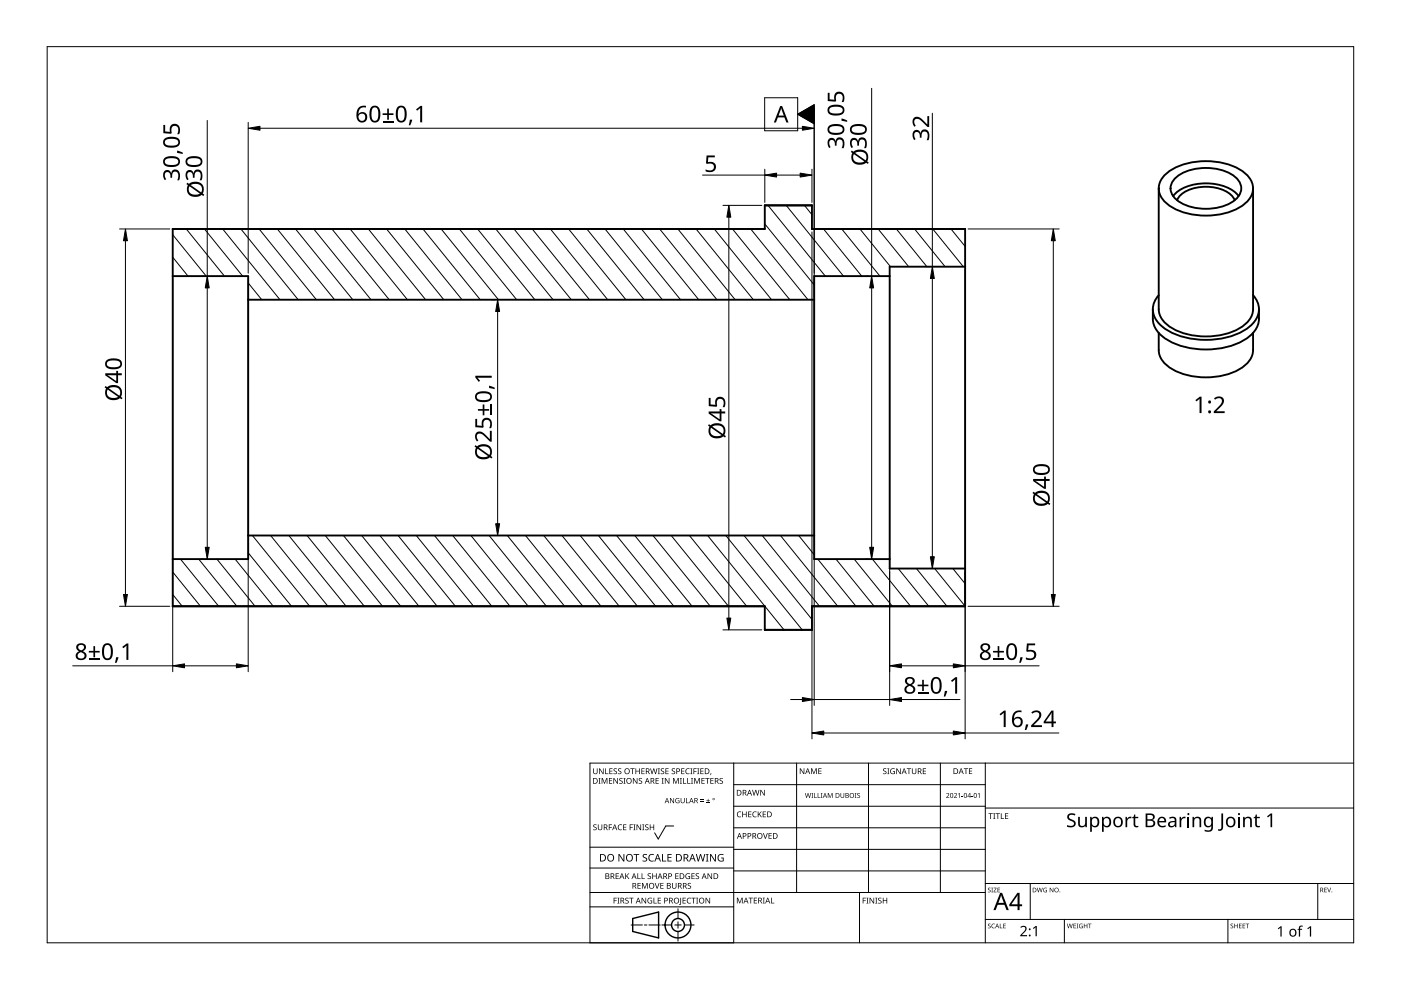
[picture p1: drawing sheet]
<svg xmlns="http://www.w3.org/2000/svg" width="297mm" height="210mm" viewBox="0 0 297 210" stroke-linecap="round" stroke-linejoin="round" font-family="sans-serif">
<g fill="none" stroke="#000" stroke-width=".4">
<path d="M245.7 39.9v25.7a5 5 0 0 0 2.9 4 15.3 15.3 0 0 0 15-.5 4.7 4.7 0 0 0 2.1-3.5v-25.7M247 37a14.1 14.1 0 0 1 12.6-2.4 8.6 8.6 0 0 1 5.7 3.8 4 4 0 0 1-1.7 5.1 15.1 15.1 0 0 1-15.8 0 4 4 0 0 1-.8-6.5zM249 38a10.1 10.1 0 0 1 9-2.2 6.3 6.3 0 0 1 5.1 3.4 3.4 3.4 0 0 1-2.1 3.8 11.4 11.4 0 0 1-11.4-.5 2.94 2.94 0 0 1-.6-4.5zM36.6 58.5v60M36.6 58.5h16v5M162.1 43.5h10.1M188.6 58.5v60M188.6 58.5h-16v5M204.6 56.5v64M204.6 56.5v-8h-32.4v-5h-10.1v5h-125.5v10M204.6 56.5h-16v2M248.7 41.6a9.2 9.2 0 0 1 8-2.7 8.1 8.1 0 0 1 5.9 2.7"/>
<path d="M249.6 42.5a5.9 5.9 0 0 1 5.1-2.9 7.8 7.8 0 0 1 6.8 2.3l.3 .6M52.6 63.5v50M52.6 63.5h120M172.6 63.5v50M244.4 65.6a5.7 5.7 0 0 0 1.6 5.3 14.7 14.7 0 0 0 11.2 3.1 12.3 12.3 0 0 0 8.8-3.9 5.9 5.9 0 0 0 .9-4.5M245.7 62.6a4.2 4.2 0 0 0 .3 6.2 14.7 14.7 0 0 0 11.2 3.2 12.3 12.3 0 0 0 8.8-3.9 4.1 4.1 0 0 0-.3-5.5M245.7 70.6v3.6a5 5 0 0 0 2.9 4.1 15.3 15.3 0 0 0 15-.5 4.7 4.7 0 0 0 2.1-3.6v-3.6M36.6 118.5v10h125.5v5h10.1v-5h32.4v-8M52.6 113.5v5h-16M52.6 113.5h120M172.6 113.5v5h16M188.6 118.5v2h16"/>
<path d="M162.1 133.5h10.1"/>
</g>
<g fill="none" stroke="#000" stroke-width=".21">
<path d="M36.6 49.8l7.1 8.7M36.6 54.5l3.3 4M39.5 48.5l8.1 10M43.3 48.5l8.1 10M47.2 48.5l12.2 15M51.1 48.5l12.1 15M52.6 60l2.9 3.5M54.9 48.5l12.2 15M58.8 48.5l12.1 15M62.7 48.5l12.1 15M66.5 48.5l12.2 15M70.4 48.5l12.1 15"/>
<path d="M74.2 48.5l12.2 15M78.1 48.5l12.1 15M82 48.5l12.1 15M85.8 48.5l12.2 15M89.7 48.5l12.1 15M93.5 48.5l12.2 15M97.4 48.5l12.1 15M101.3 48.5l12.1 15M105.1 48.5l12.2 15M109 48.5l12.1 15M112.8 48.5l12.2 15M116.7 48.5l12.1 15"/>
<path d="M120.6 48.5l12.1 15M124.4 48.5l12.2 15M128.3 48.5l12.1 15M132.1 48.5l12.2 15M136 48.5l12.1 15M139.9 48.5l12.1 15M143.7 48.5l12.2 15M147.6 48.5l12.1 15M151.4 48.5l12.2 15M155.3 48.5l12.1 15M159.2 48.5l12.1 15M162.1 47.5l10.5 12.9"/>
<path d="M162.8 43.5l12.2 15M166.7 43.5l12.1 15M170.6 43.5l1.6 2M174.6 48.5l8.1 10M178.5 48.5l8.1 10M182.3 48.5l6.5 8M186.2 48.5l6.5 8M190 48.5l6.5 8M193.9 48.5l6.5 8M197.8 48.5l6.4 8M201.6 48.5l3 3.8M38.3 118.5l8.1 10"/>
<path d="M42.1 118.5l8.1 10M46 118.5l8.1 10M49.8 118.5l8.1 10M52.6 117.2l9.2 11.3M53.5 113.5l12.2 15M57.4 113.5l12.1 15M61.2 113.5l12.2 15M65.1 113.5l12.1 15M69 113.5l12.1 15M72.8 113.5l12.2 15M76.7 113.5l12.1 15M80.5 113.5l12.2 15"/>
<path d="M84.4 113.5l12.1 15M88.3 113.5l12.1 15M92.1 113.5l12.2 15M96 113.5l12.1 15M99.8 113.5l12.2 15M103.7 113.5l12.2 15M107.6 113.5l12.1 15M111.4 113.5l12.2 15M115.3 113.5l12.1 15M119.1 113.5l12.2 15M123 113.5l12.2 15M126.9 113.5l12.1 15"/>
<path d="M130.7 113.5l12.2 15M134.6 113.5l12.1 15M138.4 113.5l12.2 15M142.3 113.5l12.2 15M146.2 113.5l12.1 15M150 113.5l16.2 20M153.9 113.5l16.2 20M157.7 113.5l14.5 17.8M161.6 113.5l12.2 15M165.5 113.5l12.1 15M169.3 113.5l3.3 4.1M173.4 118.5l8.1 10"/>
<path d="M177.2 118.5l8.1 10M181.1 118.5l8.1 10M185 118.5l8.1 10M36.6 121.3l5.9 7.2M36.6 126l2 2.5M162.1 133.3l.3 .2M190.4 120.5l6.5 8M194.3 120.5l6.5 8M198.2 120.5l6.4 8M202 120.5l2.6 3.3"/>
</g>
<path d="M10 9.9h277v190h-277z" fill="none" stroke="#000" stroke-width=".21"/>
<g fill="none" stroke="#000" stroke-width=".21">
<path d="M125.1 179.6h30.5M142.8 175.1h-1.6l-1.6 2.8-.8-1.3M155.6 161.8v38.1h-30.5v-38.1h161.9M155.6 166.4h53.3M155.6 170.9h53.3M155.6 175.5h53.3M168.9 161.8v27.4M184.1 161.8v27.4M199.4 161.8v27.4M208.9 161.8v38.1M208.9 171.3h78.1M125.1 192.3h30.5"/>
<path d="M125.1 189.2h83.8M125.1 184h30.5M133.8 196.1h2.4M136.6 196.1h.6M137.6 196.1h2.4M140.3 196.1h2.1M143.1 196.1h1.3M143.7 192.7v2M143.7 195.4v1.4M143.7 197.5v2M145.1 196.1h2.1M155.6 180.1h53.3"/>
<path d="M155.6 184.7h53.3M182.2 189.2v10.7M208.9 194.9h78.1M208.9 187.3h78.1M218.4 187.3v7.6M225.7 194.9v5M260.3 194.9v5M279.4 187.3v7.6"/>
</g>
<g fill="#000">
<path d="M125.8 174.9l.5-.1h.2l-.1 .2a.25 .25 0 0 0-.3-.1 .25 .25 0 0 0 0 .4 .4 .4 0 0 1 .4 .3 .4 .4 0 0 1-.2 .5 .4 .4 0 0 1-.5-.3v.1a.27 .27 0 0 0 .5 0 .27 .27 0 0 0-.1-.4l-.4-.2zM125.8 162.9h.1v.8a.32 .32 0 0 0 .3 .3 .32 .32 0 0 0 .3-.3v-.8h.2v.8a.47 .47 0 0 1-.5 .4 .47 .47 0 0 1-.4-.4zM126.9 165h.4l-.1 .1v1l.1 .1h-.4l.1-.1v-1zM126.8 174.8h.1v.8a.32 .32 0 0 0 .3 .3 .32 .32 0 0 0 .3-.3v-.8h.2v.8a.47 .47 0 0 1-.5 .4 .47 .47 0 0 1-.4-.4zM127 162.9h.2l.6 1v-1h.2v1.2h-.2l-.7-1 .1 1h-.2zM127.6 165h.2l.4 1 .4-1h.2v1.2h-.2v-1.1l-.4 1.1h-.1l-.4-1.1v1.1h-.1zM128.3 162.9h.2v1.1h.5v.1h-.7zM129.1 174.8h.7v.1h-.6v.5h.5v.1h-.5v.5h-.1zM129.1 165h.7v.1h-.5v.4h.5v.1h-.5v.4h.5v.2h-.7zM129.2 162.9h.7v.1h-.5v.4h.4v.2h-.4v.4h.5v.1h-.7zM130.1 163l.5-.1 .2 .1v.1a.25 .25 0 0 0-.4-.1 .25 .25 0 0 0 0 .4 .4 .4 0 0 1 .4 .3 .4 .4 0 0 1-.2 .5 .4 .4 0 0 1-.5-.3v.1a.27 .27 0 0 0 .5 0 .27 .27 0 0 0-.1-.4l-.4-.2zM130.1 165h.1l.7 1v-1h.1v1.2h-.2l-.6-1v1h-.1z"/>
<path d="M131.1 175l.5-.2 .3 .1-.1 .1a.49 .49 0 0 0-.7 .4 .49 .49 0 0 0 .8 .4 .57 .57 0 0 1-.8 0 .57 .57 0 0 1 0-.8zM131.1 163l.4-.1 .2 .1v.1a.25 .25 0 0 0-.4-.1 .25 .25 0 0 0 0 .4 .4 .4 0 0 1 .5 .3 .4 .4 0 0 1-.3 .5 .4 .4 0 0 1-.5-.3l.1 .1a.27 .27 0 0 0 .4 0 .27 .27 0 0 0-.1-.4l-.3-.2zM131.3 165.1l.5-.2 .2 .1v.1a.25 .25 0 0 0-.4-.1 .25 .25 0 0 0 0 .4 .4 .4 0 0 1 .4 .3 .4 .4 0 0 1-.2 .5 .4 .4 0 0 1-.5-.2h.1a.27 .27 0 0 0 .4 .1 .27 .27 0 0 0-.1-.4l-.4-.3zM132.2 165h.4l-.1 .1v1l.1 .1h-.4l.1-.1v-1zM132.1 174.8h.7v.1h-.5v.4h.5v.1h-.5v.5h.5v.1h-.7zM133.5 174.8h.7v.1h-.5v.5h.5v.1h-.5v.5h-.2zM133.6 162.9h.9v.1h-.3v1.1h-.2v-1.1h-.4zM134.3 174.8h.4l-.1 .1v1l.1 .1h-.4l.1-.1v-1zM134.2 165h.2l.6 1v-1h.2v1.2h-.2l-.7-1v1h-.1zM134.7 162.9h.2v.5h.6v-.5h.2v1.2h-.2v-.5h-.6v.5h-.2zM135 174.8h.1l.7 1v-1h.1v1.2h-.2l-.6-1v1h-.1zM135.5 165.1l.4-.2 .2 .1v.1a.25 .25 0 0 0-.4-.1 .25 .25 0 0 0 0 .4 .4 .4 0 0 1 .5 .3 .4 .4 0 0 1-.3 .5 .4 .4 0 0 1-.5-.2h.1a.27 .27 0 0 0 .4 .1 .27 .27 0 0 0-.1-.4l-.3-.3z"/>
<path d="M136.2 174.8h.4l-.1 .1v1l.1 .1h-.4l.1-.1v-1zM136 162.9h.7v.1h-.6v.4h.5v.2h-.5v.4h.6v.1h-.7zM136.8 174.9l.4-.1h.3l-.1 .2a.25 .25 0 0 0-.3-.1 .25 .25 0 0 0 0 .4 .4 .4 0 0 1 .4 .3 .4 .4 0 0 1-.3 .5 .4 .4 0 0 1-.4-.3v.1a.27 .27 0 0 0 .5 0 .27 .27 0 0 0-.1-.4l-.4-.2zM137.8 174.8h.1v.5h.6v-.5h.2v1.2h-.2v-.6h-.6v.6h-.1zM137.8 162.9h.2l.3 1 .2-1h.2l.3 1 .2-1h.2l-.3 1.2h-.2l-.3-1-.3 1h-.1zM139 165h.7v.1h-.5v.4h.4v.1h-.4v.4h.5v.2h-.7zM139.5 162.9h.4l-.1 .1v1l.1 .1h-.4l.1-.1v-1zM140.3 165h.4l-.1 .1v1l.1 .1h-.4l.1-.1v-1zM140.1 163l.5-.1 .2 .1v.1a.25 .25 0 0 0-.4-.1 .25 .25 0 0 0 0 .4 .4 .4 0 0 1 .4 .3 .4 .4 0 0 1-.2 .5 .4 .4 0 0 1-.5-.3l.1 .1a.27 .27 0 0 0 .4 0 .27 .27 0 0 0-.1-.4l-.4-.2zM141.1 162.9h.7v.1h-.6v.4h.5v.2h-.5v.4h.6v.1h-.7zM141 165h.1l.7 1v-1h.1v1.2h-.2l-.6-1v1h-.1zM142.1 169.2h.1l.6 .9v-.9h.1v1.1h-.1l-.6-.9v.9h-.1z"/>
<path d="M142.5 163l.4-.1 .2 .1v.1a.25 .25 0 0 0-.4-.1 .25 .25 0 0 0 0 .4 .4 .4 0 0 1 .4 .3 .4 .4 0 0 1-.2 .5 .4 .4 0 0 1-.5-.3l.1 .1a.27 .27 0 0 0 .4 0 .27 .27 0 0 0-.1-.4l-.4-.2zM142.7 165h.2l.4 1 .4-1h.2v1.2h-.1v-1.1l-.4 1.1h-.2l-.4-1.1v1.1h-.1zM143.3 169.3l.5-.1 .3 .1-.1 .1a.45 .45 0 0 0-.7 .3 .45 .45 0 0 0 .6 .5v-.4h-.2v-.1h.4v.6a.6 .6 0 0 1-.8-.2 .6 .6 0 0 1 0-.8zM144.1 165h.5l-.2 .1v1l.2 .1h-.5l.2-.1v-1zM144.8 165h.2v1h.5v.2h-.7zM144.4 162.9h.7v.1h-.5v.4h.5v.2h-.5v.4h.5v.1h-.7zM144.3 169.2h.2v.7a.28 .28 0 0 0 .2 .3 .28 .28 0 0 0 .3-.3v-.7h.2v.7a.42 .42 0 0 1-.5 .4 .42 .42 0 0 1-.4-.4zM145.4 169.2h.2v1h.5v.1h-.7zM145.7 165h.2v1h.5v.2h-.7zM145.5 163.1l.4-.2 .3 .1v.1a.49 .49 0 0 0-.7 .4 .49 .49 0 0 0 .7 .5 .57 .57 0 0 1-.8-.1 .57 .57 0 0 1 0-.8zM146.4 162.9h.4l-.1 .1v1l.1 .1h-.4l.1-.1v-1zM146.5 165h.4l-.1 .1v1l.1 .1h-.4l.1-.1v-1z"/>
<path d="M147 162.9h.7v.1h-.5v.5h.5v.1h-.5v.5h-.2zM147.2 165h.2l.4 1 .4-1h.2v1.2h-.2l.1-1.1-.5 1.1h-.1l-.4-1.1v1.1h-.1zM147.8 162.9h.5l-.2 .1v1l.2 .1h-.5l.2-.1v-1zM148.5 169.9h.7v.1h-.7zM148.5 169.5h.7v.2h-.7zM148.5 162.9h.7v.1h-.6v.4h.5v.2h-.5v.4h.6v.1h-.7zM148.7 165h.7v.1h-.5v.4h.5v.1h-.5v.4h.5v.2h-.7zM149.8 170.2h.7v.1h-.7zM149.5 165h.9v.1h-.3v1.1h-.2v-1.1h-.4zM150.1 169.4l.1 .3h.3l-.3 .1v.3l-.1-.3h-.3l.3-.1zM150.7 163.9h.1l-.2 .4zM150.6 165h.7v.1h-.5v.4h.5v.1h-.5v.4h.5v.2h-.7z"/>
<path d="M152.6 165.1l.4-.2 .3 .1-.1 .1a.25 .25 0 0 0-.4-.1 .25 .25 0 0 0 0 .4 .4 .4 0 0 1 .5 .3 .4 .4 0 0 1-.3 .5 .4 .4 0 0 1-.5-.2h.1a.27 .27 0 0 0 .5 .1 .27 .27 0 0 0-.1-.4l-.4-.3zM156.4 172.2l.4-.2 .4 .1-.1 .1a.49 .49 0 0 0-.7 .5 .49 .49 0 0 0 .7 .4 .57 .57 0 0 1-.8 0 .57 .57 0 0 1 0-.8zM157.4 172.1h.1v.5h.7v-.5h.1v1.2h-.1v-.6h-.7v.6h-.1zM158.6 172.1h.7v.1h-.5v.4h.5v.1h-.5v.4h.5v.2h-.7zM159.7 172.2l.4-.2 .3 .1v.1a.49 .49 0 0 0-.7 .5 .49 .49 0 0 0 .7 .4 .57 .57 0 0 1-.8 0 .57 .57 0 0 1 0-.8zM159.5 167.5h.1l.3 1 .3-1h.1l.3 1 .3-1h.1l-.3 1.2h-.2l-.3-1.1-.3 1.1h-.1zM160.7 172.1h.1v.6l.5-.6h.2l-.5 .5 .5 .7h-.1l-.5-.6-.1 .6h-.1zM161.8 176.6h.1l.4 1.1 .3-1.1h.2l-.5 1.2h-.1zM161.2 167.5h.2l.6 1v-1h.2v1.2h-.2l-.7-1v1h-.1zM161.7 172.1h.7v.1h-.5v.4h.5v.1h-.5v.4h.5v.2h-.7zM162.9 176.6h.7v.2h-.5v.3h.5v.2h-.5v.4h.5v.1h-.7zM169.6 162.9h.2l.6 1v-1h.1v1.2h-.1l-.7-1v1h-.1z"/>
<path d="M170.7 168.1h.1l.2 .9 .3-.9h.1l.2 .9 .2-.9h.2l-.3 1.1h-.1l-.3-.9-.2 .9h-.2zM172 168.1h.4l-.1 .1v.9l.1 .1h-.4l.2-.1zM172 162.9h.2l.4 1 .3-1h.3v1.2h-.2v-1l-.4 1h-.1l-.4-1.1v1.1h-.1zM172.6 168.1h.1v1h.5v.1h-.6zM173.4 168.1h.1v1h.4v.1h-.5zM173.5 162.9h.7v.1h-.5v.4h.4v.1h-.4v.5h.5v.1h-.7zM174 168.1h.4l-.1 .1 .1 1h-.4l.1-.1zM175.5 168.1h.2l.3 .9 .3-.9h.2v1.1h-.1v-.9l-.4 .9-.4-.9v.9h-.1zM178.2 168.1h.1v.7a.26 .26 0 0 0 .3 .3 .26 .26 0 0 0 .3-.3v-.7h.1v.7a.39 .39 0 0 1-.4 .4 .39 .39 0 0 1-.4-.4zM181.2 168.1h.4l-.1 .1v.9l.1 .1h-.4l.1-.1zM181.8 168.2l.3-.1 .2 .1v.1a.25 .25 0 0 0-.3-.1 .25 .25 0 0 0-.1 .4 .25 .25 0 0 0 .3 .1 .32 .32 0 0 1 0 .5 .32 .32 0 0 1-.5-.2 .25 .25 0 0 0 .4 .1 .25 .25 0 0 0 0-.3l-.3-.3zM187.3 163l.4-.1 .2 .1v.1a.25 .25 0 0 0-.4-.1 .25 .25 0 0 0 0 .4 .4 .4 0 0 1 .5 .3 .4 .4 0 0 1-.3 .5 .4 .4 0 0 1-.5-.3l.1 .1a.27 .27 0 0 0 .4 0 .27 .27 0 0 0-.1-.4l-.3-.2z"/>
<path d="M188.1 162.9h.5l-.2 .1v1l.2 .1h-.5l.2-.1v-1zM188.9 163.1l.5-.2 .3 .1v.1a.5 .5 0 0 0-.8 .4 .5 .5 0 0 0 .7 .5v-.4h-.3v-.1h.4v.6a.66 .66 0 0 1-.8-.1 .66 .66 0 0 1 0-.9zM190 162.9h.2l.7 1-.1-1h.2v1.2h-.2l-.6-1v1h-.2zM192.3 162.9h.9v.1h-.4v1.1h-.2v-1.1h-.3zM193.3 162.9h.2v.8a.32 .32 0 0 0 .3 .3 .32 .32 0 0 0 .3-.3v-.8h.2v.8a.47 .47 0 0 1-.5 .4 .47 .47 0 0 1-.5-.4zM195.7 162.9h.6v.1h-.5v.4h.5v.2h-.5v.4h.5v.1h-.6zM200.6 168.3a.37 .37 0 0 1 .6 0 .37 .37 0 0 1-.2 .5l-.2 .3h.5v.1h-.7l.3-.4a.27 .27 0 0 0 .3-.4 .27 .27 0 0 0-.5-.1zM202.3 168.3a.37 .37 0 0 1 .6 0 .37 .37 0 0 1-.3 .5l-.2 .3h.5v.1h-.7l.3-.4a.27 .27 0 0 0 .3-.4 .27 .27 0 0 0-.4-.1zM203.1 168.4l.4-.3v1.1h-.1v-.9zM203.9 168.7h.3v.1h-.3zM204.3 162.9h1v.1h-.4v1.1h-.2v-1.1h-.4zM206 168.7h.3v.1h-.3z"/>
<path d="M205.4 162.9h.7v.1h-.5v.4h.5v.1h-.5v.5h.5v.1h-.7zM207.3 168.4l.4-.3v1.1h-.1v-.9zM209.6 172.4h.9v.2h-.4v1h-.1v-1h-.4zM210.6 172.4h.4l-.1 .1v1l.1 .1h-.4l.1-.1v-1zM211.1 172.4h.9v.2h-.4v1h-.1v-1h-.4zM212.2 172.4h.2v1.1h.5v.1h-.7zM213.1 172.4h.7v.2h-.6v.3h.5v.2h-.5v.4h.6v.1h-.7zM226.4 172.7a1.38 1.38 0 0 1 1.6-.1l-.1 .3-.4-.1a.55 .55 0 0 0-.9 .3 .55 .55 0 0 0 .7 .7 .88 .88 0 0 1 .7 1.1 .88 .88 0 0 1-1.2 .5l-.6-.1v-.4l.2 .1a.82 .82 0 0 0 1.3-.4l-.1-.3-.4-.2a.88 .88 0 0 1-.8-1.4zM228.6 173.2h.3v1.4a.59 .59 0 0 0 .8 .5 .59 .59 0 0 0 .4-.8v-1.1h.3v2.2h-.3v-.3a.84 .84 0 0 1-.9 .3 .84 .84 0 0 1-.6-.8zM238.6 173.2h.3l.1 .4 .4-.4h.5v.3h-.5l-.3 .3-.1 1.6h-.4zM240.5 172.7h.2v.5h.6v.3h-.6v1.2l.2 .4h.4v.3a.67 .67 0 0 1-1-.7v-1.2h-.3v-.2l.3-.1zM250.1 173.2h.3v.4l.4-.4h.6l-.1 .3h-.5l-.3 .3v1.6h-.4z"/>
<path d="M252.8 173.2h.3l.1 .3a.83 .83 0 0 1 .9-.3 .83 .83 0 0 1 .6 .8v1.4h-.4v-1.4a.59 .59 0 0 0-.7-.5 .59 .59 0 0 0-.4 .7v1.2h-.4zM259 172.5h.3v2.8a.75 .75 0 0 1-1 .8v-.3a.45 .45 0 0 0 .4 0 .45 .45 0 0 0 .3-.4zM263.6 173.2h.3v.3a.83 .83 0 0 1 .9-.3 .83 .83 0 0 1 .6 .8v1.4h-.3v-1.4a.59 .59 0 0 0-.8-.5 .59 .59 0 0 0-.4 .7v1.2h-.3zM266.3 172.7h.2v.5h.6v.3h-.6v1.2l.2 .4h.4v.3a.67 .67 0 0 1-1-.7v-1.2h-.3v-.2l.3-.1zM268.6 173.1l.8-.6h.3v2.9h-.3v-2.6l-.6 .5zM130.1 190.3h.7v.2h-.5v.4h.4v.1h-.4v.6h-.2zM130.5 185.2h.7v.1h-.5v.4h.5v.1h-.5v.4h.5v.2h-.7zM130.9 190.3h.4l-.1 .2v.9l.1 .2h-.4l.1-.2v-.9zM131.1 181.1h.3l.8 1.3v-1.3h.2v1.6h-.3l-.8-1.4v1.4h-.2zM132.6 190.5l.4-.2 .3 .1-.1 .1a.25 .25 0 0 0-.4-.1 .25 .25 0 0 0 0 .4 .4 .4 0 0 1 .5 .3 .4 .4 0 0 1-.3 .5 .4 .4 0 0 1-.5-.2h.1a.27 .27 0 0 0 .5 .1 .27 .27 0 0 0-.1-.5l-.4-.2zM132.6 185.2h.1v.6l.6-.6h.1l-.5 .5 .5 .7h-.1l-.5-.6-.1 .6h-.1zM133.4 190.3h.9v.2h-.4v1.1h-.1v-1.1h-.4z"/>
<path d="M134.3 181.1h1.2v.2h-.5v1.4h-.2v-1.4h-.5zM135.1 185.2h.2v1h.5v.2h-.7zM135.2 187.2h.6v.1h-.5v.4h.5v.2h-.5v.4h.5v.1h-.6zM136 185.2h.2v1h.5v.2h-.7zM136.1 187.2h.2l.4 1 .4-1h.2v1.2h-.1v-1l-.4 1h-.2l-.4-1 .1 1h-.2zM136 190.3h.2l.7 1.1-.1-1.1h.2v1.3h-.2l-.6-1v1h-.2zM136.3 181.2l.3-.1h.6l-.2 .2a.33 .33 0 0 0-.5 .1 .33 .33 0 0 0 .4 .4 .49 .49 0 0 1 .3 .7 .49 .49 0 0 1-.8 .2l-.2-.1v-.2l.3 .1a.35 .35 0 0 0 .5-.2 .35 .35 0 0 0-.4-.4l-.3-.3zM137.4 190.5l.6-.2 .3 .1-.1 .1a.5 .5 0 0 0-.8 .4 .5 .5 0 0 0 .7 .5v-.3h-.3v-.2h.5v.6a.66 .66 0 0 1-.9-.1 .66 .66 0 0 1 0-.9zM137.4 185.3l.4-.2 .2 .1v.1a.25 .25 0 0 0-.4-.1 .25 .25 0 0 0 0 .4 .4 .4 0 0 1 .4 .3 .4 .4 0 0 1-.2 .5 .4 .4 0 0 1-.5-.2h.1a.27 .27 0 0 0 .4 .1 .27 .27 0 0 0-.1-.4l-.4-.3zM137.7 181.3l.5-.2h.5l-.1 .2a.63 .63 0 0 0-.9 .6 .63 .63 0 0 0 .9 .5v.2a.83 .83 0 0 1-1-.3 .83 .83 0 0 1 .1-1zM138.6 190.3h.1v1.1h.5v.2h-.6zM138.8 187.2h.2l.3 1.1 .4-1.1h.1l-.4 1.2h-.2z"/>
<path d="M138.3 185.2h.2v.5h.6v-.5h.1v1.2h-.1v-.6h-.6v.6h-.2zM139.5 190.3h.6v.2h-.5v.4h.5v.1h-.5v.4h.5v.2h-.6zM140.4 181.1h.2v1.4h.6v.2h-.8zM140 187.2h.7v.1h-.5v.4h.4v.2h-.4v.4h.5v.1h-.7zM141.5 181.1h.9v.2h-.7v.4h.7v.2h-.7v.6h.7v.2h-.9zM142.5 187.2h.1v.8a.32 .32 0 0 0 .4 .3 .32 .32 0 0 0 .3-.3v-.8h.1v.8a.47 .47 0 0 1-.5 .4 .47 .47 0 0 1-.4-.4zM143.2 185.2h.7v.1h-.6v.4h.5v.1h-.5v.4h.6v.2h-.7zM144.2 190.3h.2v1.3l-.1 .2-.3 .1v-.2l.2-.1zM144.7 190.3h.7v.2h-.5v.4h.5v.1h-.5v.4h.5v.2h-.7zM145.5 185.3l.4-.2 .4 .1-.1 .1a.5 .5 0 0 0-.7 .4 .5 .5 0 0 0 .7 .5v-.3h-.3v-.2h.4v.6a.66 .66 0 0 1-.9-.1 .66 .66 0 0 1 .1-.9zM145.8 190.5l.4-.2 .3 .1v.1a.49 .49 0 0 0-.7 .5 .49 .49 0 0 0 .7 .4 .57 .57 0 0 1-.8 0 .57 .57 0 0 1 0-.8zM145.9 187.3l.4-.1 .2 .1v.1a.25 .25 0 0 0-.4-.1 .25 .25 0 0 0 0 .4 .4 .4 0 0 1 .4 .3 .4 .4 0 0 1-.2 .5 .4 .4 0 0 1-.5-.3l.1 .1a.27 .27 0 0 0 .4 0 .27 .27 0 0 0-.1-.4l-.4-.2z"/>
<path d="M146.6 190.3h.9v.2h-.4v1.1h-.1v-1.1h-.4zM146.6 185.2h.7v.1h-.5v.4h.5v.1h-.5v.4h.5v.2h-.7zM147.6 190.3h.4l-.1 .2v.9l.1 .2h-.4l.1-.2v-.9zM147.5 185.3l.5-.2 .2 .1v.1a.25 .25 0 0 0-.4-.1 .25 .25 0 0 0 0 .4 .4 .4 0 0 1 .4 .3 .4 .4 0 0 1-.2 .5 .4 .4 0 0 1-.5-.2h.1a.27 .27 0 0 0 .4 .1 .27 .27 0 0 0-.1-.4l-.4-.3zM147.5 181.1h.2l.4 1.3 .3-1.3h.2l.4 1.3 .3-1.3h.2l-.4 1.6h-.2l-.4-1.4-.3 1.4h-.2zM149.7 181.1h.5l-.2 .1v1.3l.2 .2h-.5l.1-.2v-1.3zM149.6 190.3h.2l.6 1.1v-1.1h.2v1.3h-.2l-.7-1v1h-.1zM150 185.2h.2l.6 1v-1h.2v1.2h-.2l-.7-1 .1 1h-.2zM150.5 181.1h.3l.8 1.3v-1.3h.2v1.6h-.3l-.8-1.4v1.4h-.2zM152.3 181.3l.8-.2h.3l-.1 .2a.65 .65 0 0 0-1 .5 .65 .65 0 0 0 .9 .7v-.5h-.3v-.2h.5v.8a.86 .86 0 0 1-1.1-.2 .86 .86 0 0 1 0-1.1zM156.2 190.3h.3l.3 1 .4-1h.3v1.2h-.2v-1l-.4 1h-.1l-.4-1v1h-.2zM158.7 190.3h.9v.2h-.3v1h-.2v-1h-.4z"/>
<path d="M159.8 190.3h.7v.2h-.5v.3h.5v.2h-.5v.4h.5v.1h-.7zM161.7 190.3h.5l-.2 .2v.9l.2 .1h-.5l.2-.1v-.9zM163.5 190.3h.1v1.1h.6v.1h-.7zM182.9 190.3h.7v.2h-.5v.4h.5v.1h-.5v.6h-.2zM183.7 190.3h.4l-.1 .2v.9l.1 .2h-.4l.1-.2v-.9zM184.4 190.3h.1l.7 1v-1h.1v1.3h-.1l-.7-1v1h-.1zM185.6 190.3h.4l-.1 .2v.9l.1 .2h-.4l.1-.2v-.9zM186.2 190.5l.5-.2 .2 .1v.1a.25 .25 0 0 0-.4-.1 .25 .25 0 0 0 0 .4 .4 .4 0 0 1 .4 .3 .4 .4 0 0 1-.2 .5 .4 .4 0 0 1-.5-.2 .27 .27 0 0 0 .5 .1 .27 .27 0 0 0-.1-.5l-.4-.2zM187.2 190.3h.1v.6h.6v-.6h.2v1.3h-.2v-.6h-.6v.6h-.1zM209.5 188.3l.3-.1 .2 .2a.24 .24 0 0 0-.3-.1 .24 .24 0 0 0-.1 .3 .24 .24 0 0 0 .3 .1 .31 .31 0 0 1 0 .5 .31 .31 0 0 1-.5-.2 .23 .23 0 0 0 .4 .2 .23 .23 0 0 0 0-.4l-.3-.2zM209.5 195.9l.3-.1 .2 .2a.24 .24 0 0 0-.3-.1 .24 .24 0 0 0-.1 .3 .24 .24 0 0 0 .3 .1 .31 .31 0 0 1 0 .5 .31 .31 0 0 1-.5-.1 .23 .23 0 0 0 .4 .1 .23 .23 0 0 0 0-.4l-.3-.2zM210.2 188.2h.3l-.1 .1 .1 .9h-.3l.1-.1z"/>
<path d="M210.3 196l.4-.2 .2 .1v.1a.39 .39 0 0 0-.6 .3 .39 .39 0 0 0 .6 .4 .46 .46 0 0 1-.7-.1 .46 .46 0 0 1 .1-.6zM210.7 188.2h.6l-.5 .9h.5v.1h-.7l.5-.9h-.4zM212 195.8h.1v.9l.4 .1h-.5zM211.5 188.2h.5l-.4 .1v.3h.4l-.4 .1v.4l.4 .1h-.5zM212.7 195.8h.5l-.4 .1v.3h.4l-.4 .2v.3l.4 .1h-.5zM216.3 196.5a.76 .76 0 0 1 1.2 0 .76 .76 0 0 1-.3 1.2l-.6 .6h1.2v.2h-1.5v-.2l.8-.8a.52 .52 0 0 0 .2-.8 .52 .52 0 0 0-.8 0zM219 196.8l.6-.5h.2v2.2h-.2v-1.9l-.5 .4zM219.8 188.2h.2l.2 .8 .2-.8h.1l.2 .8 .2-.8h.2l-.3 1h-.1l-.2-.8-.3 .8h-.1zM221.3 188.3h.7h-.1a.4 .4 0 0 0-.6 .4 .4 .4 0 0 0 .6 .4v-.3l-.3-.1h.4v.5a.53 .53 0 0 1-.7-.2 .53 .53 0 0 1 0-.7zM222.6 188.2h.1l.5 .8v-.8h.1v1h-.1l-.5-.8v.8h-.1zM226.2 195.8h.1l.2 .9 .3-.9h.1l.2 .9 .2-.9h.1l-.2 1h-.1l-.3-.8-.2 .8h-.1zM227.6 195.8h.5l-.4 .1v.3h.4l-.4 .2v.3l.4 .1h-.5z"/>
<path d="M228.3 195.8h.3l-.1 .1 .1 .9h-.3l.1-.1zM228.9 196l.7-.1-.2 .1a.4 .4 0 0 0-.5 .3 .4 .4 0 0 0 .5 .4v-.3l-.2-.1h.4v.5a.53 .53 0 0 1-.7-.1 .53 .53 0 0 1 0-.7zM229.8 195.8h.1v.4h.5v-.4h.1v1h-.1v-.4h-.5v.4h-.1zM230.7 195.8h.7l-.3 .1v.9h-.1v-.9zM260.9 195.9l.4-.1 .1 .2a.24 .24 0 0 0-.3-.1 .24 .24 0 0 0-.1 .3 .24 .24 0 0 0 .4 .1 .31 .31 0 0 1-.1 .5 .31 .31 0 0 1-.4-.1 .23 .23 0 0 0 .3 .1 .23 .23 0 0 0 .1-.4l-.4-.2zM261.7 195.8h.1v.4h.5v-.4h.1v1h-.1v-.4h-.5v.4h-.1zM262.7 195.8h.5l-.4 .1v.3h.4l-.4 .2v.3l.4 .1h-.5zM263.5 195.8h.5l-.4 .1v.3h.4l-.4 .2v.3l.4 .1h-.5zM264.1 195.8h.7l-.3 .1v.9h-.1v-.9zM270.9 196.9l.6-.5h.2v2.2h-.2v-1.9l-.4 .3zM275.5 196.4l.7-.1v.2h-.4l-.1 .2-.1 .2h.5v.2h-.5v1.5h-.2v-1.5h-.3l.3-.2zM277.2 196.9l.6-.5h.2v2.2h-.3v-1.9l-.4 .3z"/>
<path d="M280.8 188.2h.5l-.4 .1v.3h.4l-.4 .1v.4l.4 .1h-.5zM281.4 188.2h.1l.3 .8 .3-.8h.1l-.3 1h-.2z"/>
<path d="M125.7 165h.4a.61 .61 0 0 1 .6 .6 .61 .61 0 0 1-.6 .6h-.4zM125.9 165.1v.9h.2a.48 .48 0 0 0 .5-.4 .48 .48 0 0 0-.5-.5z"/>
<path d="M128 174.8h.3a.35 .35 0 0 1 .5 .2 .35 .35 0 0 1-.3 .5l.4 .5h-.2l-.3-.5h-.2v.5h-.2zM128.2 174.9v.5h.1a.23 .23 0 0 0 .3-.2 .23 .23 0 0 0-.3-.3z"/>
<path d="M130.3 174.8h.1l.5 1.2h-.2l-.1-.4h-.5l-.2 .4h-.1zM130.3 175l-.2 .5h.4z"/>
<path d="M132.3 163.5a.61 .61 0 0 1 1.2 0 .61 .61 0 0 1-1.2 0zM132.6 163.5a.45 .45 0 0 0 .8 0 .45 .45 0 0 0-.8 0z"/>
<path d="M132.7 165.6a.61 .61 0 0 1 1.2 0 .61 .61 0 0 1-1.2 0zM133 165.6a.45 .45 0 0 0 .9 0 .45 .45 0 0 0-.9 0z"/>
<path d="M136.9 162.9h.4a.35 .35 0 0 1 .4 .3 .35 .35 0 0 1-.2 .4l.3 .5h-.2l-.3-.5h-.2v.5h-.2zM137.1 163v.5h.2a.23 .23 0 0 0 .3-.2 .23 .23 0 0 0-.3-.3z"/>
<path d="M137.2 165h.1l.5 1.2h-.2l-.1-.4h-.5l-.2 .4h-.1zM137.2 165.1l-.2 .6h.4z"/>
<path d="M137.9 165h.4a.35 .35 0 0 1 .4 .2 .35 .35 0 0 1-.2 .4l.3 .6h-.2l-.3-.5h-.2v.5h-.2zM138.1 165.1v.4h.2a.23 .23 0 0 0 .3-.2 .23 .23 0 0 0-.3-.2z"/>
<path d="M141.4 169.2h.1l.4 1.1h-.1l-.2-.3h-.4l-.1 .3h-.2zM141.4 169.3l-.2 .5h.4z"/>
<path d="M143.4 162.9h.3a.41 .41 0 0 1 .5 .5 .41 .41 0 0 1-.6 .3v.4h-.2zM143.6 163v.5a.29 .29 0 0 0 .4-.2 .29 .29 0 0 0-.4-.3z"/>
<path d="M146.5 169.2h.2l.4 1.1h-.2l-.1-.3h-.4l-.2 .3h-.1zM146.6 169.3l-.2 .5h.4z"/>
<path d="M147.2 169.2h.3a.31 .31 0 0 1 .4 .2 .31 .31 0 0 1-.2 .4l.3 .5h-.2l-.2-.5h-.2v.5h-.2zM147.4 169.3v.4h.1a.21 .21 0 0 0 .3-.2 .21 .21 0 0 0-.3-.2z"/>
<path d="M149.4 162.9h.4a.61 .61 0 0 1 .6 .6 .61 .61 0 0 1-.6 .6h-.4zM149.6 163v1h.2a.48 .48 0 0 0 .4-.5 .48 .48 0 0 0-.4-.5z"/>
<path d="M151.1 169.4a.24 .24 0 0 1 .4 0 .24 .24 0 0 1-.4 0zM151.2 169.4a.14 .14 0 0 0 .2 0 .14 .14 0 0 0-.2 0z"/>
<path d="M151.6 165h.3a.35 .35 0 0 1 .4 .2 .35 .35 0 0 1-.2 .4l.3 .6h-.2l-.2-.5h-.3v.5h-.1zM151.7 165.1v.4h.2a.23 .23 0 0 0 .3-.2 .23 .23 0 0 0-.3-.2z"/>
<path d="M156.7 176.6h.1l.5 1.2h-.1l-.2-.3h-.5l-.1 .3h-.2zM156.8 176.8l-.2 .5h.4z"/>
<path d="M156.2 167.5h.4a.61 .61 0 0 1 .6 .6 .61 .61 0 0 1-.6 .6h-.4zM156.4 167.6v1h.1a.48 .48 0 0 0 .5-.5 .48 .48 0 0 0-.4-.5z"/>
<path d="M157.5 167.5h.3a.35 .35 0 0 1 .4 .2 .35 .35 0 0 1-.2 .4l.3 .6h-.1l-.3-.5h-.3v.5h-.1zM157.6 167.6v.5h.2a.23 .23 0 0 0 .3-.3 .23 .23 0 0 0-.3-.2z"/>
<path d="M157.5 176.6h.3a.41 .41 0 0 1 .5 .5 .41 .41 0 0 1-.7 .3v.4h-.1zM157.6 176.8v.4a.29 .29 0 0 0 .5-.2 .29 .29 0 0 0-.5-.2z"/>
<path d="M158.5 176.6h.3a.41 .41 0 0 1 .5 .5 .41 .41 0 0 1-.6 .3v.4h-.2zM158.7 176.8v.4a.29 .29 0 0 0 .4-.2 .29 .29 0 0 0-.4-.2z"/>
<path d="M158.8 167.5h.2l.5 1.2h-.2l-.2-.4h-.4l-.2 .4h-.1zM158.9 167.6l-.2 .6h.4z"/>
<path d="M159.5 176.6h.4a.35 .35 0 0 1 .4 .3 .35 .35 0 0 1-.2 .4l.3 .5h-.2l-.3-.5h-.2v.5h-.2zM159.7 176.8v.4h.2a.23 .23 0 0 0 .3-.2 .23 .23 0 0 0-.3-.2z"/>
<path d="M160.4 177.2a.65 .65 0 0 1 1.3 0 .65 .65 0 0 1-1.3 0zM160.7 177.2a.45 .45 0 0 0 .9 0 .45 .45 0 0 0-.9 0z"/>
<path d="M162.7 172.1h.3a.61 .61 0 0 1 .6 .6 .61 .61 0 0 1-.6 .6h-.3zM162.8 172.2v.9h.2a.48 .48 0 0 0 .5-.4 .48 .48 0 0 0-.5-.5z"/>
<path d="M163.9 176.6h.4a.61 .61 0 0 1 .6 .7 .61 .61 0 0 1-.7 .5h-.3zM164 176.8v.9h.2a.48 .48 0 0 0 .5-.4 .48 .48 0 0 0-.5-.5z"/>
<path d="M171.2 162.9h.1l.5 1.2h-.2l-.1-.4h-.5l-.1 .4h-.2zM171.2 163.1l-.1 .5h.3z"/>
<path d="M174.9 168.1l.5 1.1-.3-.3h-.4l-.2 .3zM174.9 168.3l-.2 .4h.4z"/>
<path d="M177.2 168.1h.3a.51 .51 0 0 1 .5 .6 .51 .51 0 0 1-.5 .5h-.3zM177.3 168.3v.8l.4-.1 .1-.2v-.4z"/>
<path d="M179.3 168.1h.3a.26 .26 0 0 1 .3 .2 .26 .26 0 0 1-.2 .3 .28 .28 0 0 1 .3 .4 .28 .28 0 0 1-.4 .2h-.3zM179.4 168.7v.4h.2a.19 .19 0 0 0 .2-.2 .19 .19 0 0 0-.2-.2zM179.4 168.3v.3h.2a.17 .17 0 0 0 .2-.2 .17 .17 0 0 0-.2-.1z"/>
<path d="M180.1 168.7a.51 .51 0 0 1 1 0 .51 .51 0 0 1-1 0zM180.3 168.7a.38 .38 0 0 0 .7 0 .38 .38 0 0 0-.7 0z"/>
<path d="M191.6 162.9h.2l.4 1.2h-.1l-.2-.4h-.4l-.2 .4h-.1zM191.7 163.1l-.2 .5h.4z"/>
<path d="M194.6 162.9h.3a.35 .35 0 0 1 .5 .2 .35 .35 0 0 1-.3 .5l.4 .5h-.2l-.3-.5h-.3v.5h-.1zM194.7 163v.5h.2a.23 .23 0 0 0 .3-.2 .23 .23 0 0 0-.3-.3z"/>
<path d="M201.6 168.2l.3-.1 .2 .3v.5l-.2 .3-.3-.1-.1-.2zM201.6 168.3v.1a.37 .37 0 0 0-.1 .4 .37 .37 0 0 0 .4 .2 .4 .4 0 0 0 .2-.4 .4 .4 0 0 0-.5-.3z"/>
<path d="M202.2 162.9h.3a.61 .61 0 0 1 .6 .6 .61 .61 0 0 1-.6 .6h-.3zM202.3 163v1h.2a.48 .48 0 0 0 .5-.5 .48 .48 0 0 0-.5-.5z"/>
<path d="M203.7 162.9h.2l.4 1.2h-.1l-.2-.4h-.5l-.1 .4h-.2zM203.8 163.1l-.2 .5h.4z"/>
<path d="M204.5 168.2l.3-.1 .2 .3v.5l-.2 .3-.3-.1-.1-.2zM204.5 168.3v.1a.37 .37 0 0 0-.1 .4 .37 .37 0 0 0 .4 .2 .4 .4 0 0 0 .2-.4 .4 .4 0 0 0-.5-.3z"/>
<path d="M205.6 168.1h.1v.7h.2l-.2 .4h-.1v-.3h-.5zM205.6 168.3l-.4 .5h.4z"/>
<path d="M206.6 168.2l.3-.1 .2 .3v.5l-.2 .3-.3-.1-.1-.2zM206.6 168.3v.1a.37 .37 0 0 0-.1 .4 .37 .37 0 0 0 .4 .2 .4 .4 0 0 0 .2-.4 .4 .4 0 0 0-.5-.3z"/>
<path d="M231.1 173.2h.3l.1 .3a.95 .95 0 0 1 1.2-.2 .95 .95 0 0 1 .4 1.2 .9 .9 0 0 1-.6 .9 .9 .9 0 0 1-1-.3v1.3h-.4zM231.6 173.6l-.1 .4a.7 .7 0 0 0 .1 .9 .7 .7 0 0 0 .9 .1 .85 .85 0 0 0 .2-1 .85 .85 0 0 0-.9-.5z"/>
<path d="M233.6 173.2h.3l.1 .3a.95 .95 0 0 1 1.2-.2 .95 .95 0 0 1 .4 1.2 .9 .9 0 0 1-.6 .9 .9 .9 0 0 1-1-.3v1.3h-.4zM234.2 173.6l-.2 .4a.7 .7 0 0 0 .1 .9 .7 .7 0 0 0 .9 .1 .85 .85 0 0 0 .2-1 .85 .85 0 0 0-.9-.5z"/>
<path d="M236.3 173.5a1.08 1.08 0 0 1 1.6 0 1.08 1.08 0 0 1-.2 1.6 1.08 1.08 0 0 1-1.5-.2 1.47 1.47 0 0 1 .1-1.4zM236.7 173.6a.85 .85 0 0 0-.3 1 .85 .85 0 0 0 .9 .5 .82 .82 0 0 0 .4-1.1 .82 .82 0 0 0-1-.4z"/>
<path d="M242.9 172.5h.8a.76 .76 0 0 1 1 .3 .76 .76 0 0 1-.2 1h-.2a.8 .8 0 0 1 .6 1 .8 .8 0 0 1-1 .6h-1zM243.3 174v1.1h.6a.55 .55 0 0 0 .6-.6 .55 .55 0 0 0-.7-.5zM243.3 172.8v.9h.5a.5 .5 0 0 0 .7-.5 .5 .5 0 0 0-.8-.4z"/>
<path d="M245.6 173.5a.94 .94 0 0 1 1.2-.2 .94 .94 0 0 1 .4 1.1h-1.5a.83 .83 0 0 0 .5 .7 .83 .83 0 0 0 .9-.1v.3a1.19 1.19 0 0 1-1.5-.3 1.19 1.19 0 0 1 0-1.5zM245.9 173.6l-.1 .5h1.1a.54 .54 0 0 0-.3-.6 .54 .54 0 0 0-.7 .1z"/>
<path d="M247.9 173.3a.9 .9 0 0 1 .9-.2 .9 .9 0 0 1 .6 .8v1.5h-.2l-.1-.3a.74 .74 0 0 1-1 .3 .74 .74 0 0 1-.4-.9 .74 .74 0 0 1 1-.4h.4a.51 .51 0 0 0-.2-.6 .51 .51 0 0 0-.6 0l-.3 .1zM248.1 174.5a.47 .47 0 0 0 .2 .7 .47 .47 0 0 0 .7-.3l.1-.6z"/>
<path d="M255.6 173.3l.6-.1 .6 .3 .1-.3h.3v2.2a1.1 1.1 0 0 1-1.8 .8v-.3a.81 .81 0 0 0 .9 .2 .81 .81 0 0 0 .5-.7v-.3a.96 .96 0 0 1-1.2 .2 .96 .96 0 0 1-.4-1.3zM255.8 173.6l-.2 .3a.74 .74 0 0 0 .1 1 .74 .74 0 0 0 .9 .1 .86 .86 0 0 0 .2-1 .86 .86 0 0 0-.9-.5z"/>
<path d="M260.2 173.5a1.08 1.08 0 0 1 1.5 .1 1.08 1.08 0 0 1-.1 1.5 1.08 1.08 0 0 1-1.6-.2 1.47 1.47 0 0 1 .2-1.4zM260.5 173.6a.85 .85 0 0 0-.2 1 .85 .85 0 0 0 .9 .5 .82 .82 0 0 0 .4-1.1 .82 .82 0 0 0-1.1-.4z"/>
<path d="M128.4 185.2h.3a.31 .31 0 0 1 .4 .1 .31 .31 0 0 1-.2 .4 .33 .33 0 0 1 .3 .4 .33 .33 0 0 1-.4 .3h-.4zM128.5 185.8v.4h.3a.23 .23 0 0 0 .2-.2 .23 .23 0 0 0-.3-.2zM128.5 185.3v.4h.2a.21 .21 0 0 0 .3-.2 .21 .21 0 0 0-.3-.2z"/>
<path d="M127.2 181.1h.5a.79 .79 0 0 1 .8 .8 .79 .79 0 0 1-.9 .8h-.4zM127.4 181.2v1.3h.2a.62 .62 0 0 0 .7-.6 .62 .62 0 0 0-.6-.7z"/>
<path d="M129.5 185.2h.3a.35 .35 0 0 1 .4 .2 .35 .35 0 0 1-.2 .4l.3 .6h-.1l-.3-.5h-.3v.5h-.1zM129.6 185.3v.4h.2a.23 .23 0 0 0 .3-.2 .23 .23 0 0 0-.3-.2z"/>
<path d="M128.9 181.3a.77 .77 0 0 1 1.2 .1 .77 .77 0 0 1-.2 1.1 .77 .77 0 0 1-1.1-.3v-.5zM129.1 181.4a.63 .63 0 0 0-.2 .8 .63 .63 0 0 0 .9 .2l.1-.1a.61 .61 0 0 0 0-.8 .61 .61 0 0 0-.8-.1z"/>
<path d="M131.6 190.3h.3a.35 .35 0 0 1 .4 .3 .35 .35 0 0 1-.2 .4l.3 .6h-.1l-.3-.5h-.3v.5h-.1zM131.7 190.5v.4h.2a.23 .23 0 0 0 .3-.2 .23 .23 0 0 0-.3-.2z"/>
<path d="M131.8 185.2h.1l.5 1.2h-.2l-.1-.4h-.5l-.1 .4h-.2zM131.8 185.3l-.1 .6h.3z"/>
<path d="M132.9 181.3a.77 .77 0 0 1 1.1 0 .77 .77 0 0 1-.1 1.2 .77 .77 0 0 1-1.1-.3l-.1-.5zM133.1 181.4a.63 .63 0 0 0-.2 .8 .63 .63 0 0 0 .9 .2l.1-.1a.61 .61 0 0 0 0-.8 .61 .61 0 0 0-.8-.1z"/>
<path d="M134.1 187.2h.3a.35 .35 0 0 1 .5 .2 .35 .35 0 0 1-.3 .5l.4 .5h-.2l-.3-.5h-.2v.5h-.2zM134.3 187.3v.5h.1a.23 .23 0 0 0 .3-.2 .23 .23 0 0 0-.3-.3z"/>
<path d="M134.4 185.2h.1l.5 1.2h-.2l-.1-.4h-.5l-.2 .4h-.1zM134.4 185.3l-.2 .6h.4z"/>
<path d="M135.3 190.3h.1l.5 1.3h-.2l-.1-.4h-.5l-.2 .4h-.1zM135.3 190.5l-.2 .5h.4z"/>
<path d="M137.5 187.8a.61 .61 0 0 1 1.2 0 .61 .61 0 0 1-1.2 0zM137.8 187.8a.45 .45 0 0 0 .8 0 .45 .45 0 0 0-.8 0z"/>
<path d="M139.3 181.1h.2l.6 1.6h-.2l-.2-.5h-.6l-.2 .5h-.2zM139.4 181.3l-.2 .7h.5z"/>
<path d="M139.9 185.2h.1l.5 1.2h-.2l-.1-.4h-.5l-.1 .4h-.2zM139.9 185.3l-.2 .6h.4z"/>
<path d="M140.6 185.2h.4a.35 .35 0 0 1 .4 .2 .35 .35 0 0 1-.2 .4l.3 .6h-.2l-.3-.5h-.2v.5h-.2zM140.8 185.3v.4h.2a.23 .23 0 0 0 .3-.2 .23 .23 0 0 0-.3-.2z"/>
<path d="M141.4 187.2h.3a.31 .31 0 0 1 .5 .2 .31 .31 0 0 1-.2 .4 .33 .33 0 0 1 .2 .4 .33 .33 0 0 1-.4 .2h-.4zM141.5 187.9v.4h.3a.23 .23 0 0 0 .3-.2 .23 .23 0 0 0-.3-.2zM141.5 187.3v.4h.3a.21 .21 0 0 0 .2-.2 .21 .21 0 0 0-.3-.2z"/>
<path d="M140.8 190.3h.4a.41 .41 0 0 1 .4 .5 .41 .41 0 0 1-.6 .3v.5h-.2zM141 190.5v.5a.29 .29 0 0 0 .5-.3 .29 .29 0 0 0-.5-.2z"/>
<path d="M141.9 190.3h.3a.35 .35 0 0 1 .4 .3 .35 .35 0 0 1-.2 .4l.3 .6h-.1l-.3-.5h-.3v.5h-.1zM142 190.5v.4h.2a.23 .23 0 0 0 .3-.2 .23 .23 0 0 0-.3-.2z"/>
<path d="M141.7 185.2h.3a.41 .41 0 0 1 .5 .5 .41 .41 0 0 1-.6 .2v.5h-.2zM141.9 185.3v.5a.29 .29 0 0 0 .4-.3 .29 .29 0 0 0-.4-.2z"/>
<path d="M143.7 187.2h.4a.35 .35 0 0 1 .4 .2 .35 .35 0 0 1-.2 .5l.3 .5h-.2l-.3-.5h-.2v.5h-.2zM143.9 187.3v.5h.2a.23 .23 0 0 0 .3-.2 .23 .23 0 0 0-.3-.3z"/>
<path d="M142.8 191a.61 .61 0 0 1 1.2 0 .61 .61 0 0 1-1.2 0zM143 191a.45 .45 0 0 0 .9 0 .45 .45 0 0 0-.9 0z"/>
<path d="M143.3 181.1h.5a.79 .79 0 0 1 .8 .8 .79 .79 0 0 1-.8 .8h-.5zM143.5 181.2v1.3h.2a.62 .62 0 0 0 .7-.6 .62 .62 0 0 0-.6-.7z"/>
<path d="M144.8 187.2h.3a.35 .35 0 0 1 .5 .2 .35 .35 0 0 1-.3 .5l.4 .5h-.2l-.3-.5h-.3v.5h-.1zM144.9 187.3v.5h.2a.23 .23 0 0 0 .3-.2 .23 .23 0 0 0-.3-.3z"/>
<path d="M144.1 185.2h.4a.61 .61 0 0 1 .6 .6 .61 .61 0 0 1-.6 .6h-.4zM144.3 185.3v.9h.1a.48 .48 0 0 0 .5-.4 .48 .48 0 0 0-.4-.5z"/>
<path d="M144.9 181.1h.5a.45 .45 0 0 1 .5 .3 .45 .45 0 0 1-.3 .6l.5 .7h-.3l-.4-.7h-.3v.7h-.2zM145.1 181.3v.5h.3a.3 .3 0 0 0 .3-.3 .3 .3 0 0 0-.3-.2z"/>
<path d="M146.7 181.1h.2l.6 1.6h-.2l-.2-.5h-.6l-.2 .5h-.2zM146.8 181.3l-.2 .7h.5z"/>
<path d="M148.1 191a.61 .61 0 0 1 1.2 0 .61 .61 0 0 1-1.2 0zM148.4 191a.45 .45 0 0 0 .9 0 .45 .45 0 0 0-.9 0z"/>
<path d="M149.2 185.2h.2l.4 1.2h-.1l-.2-.4h-.4l-.2 .4h-.1zM149.3 185.3l-.2 .6h.4z"/>
<path d="M151.3 185.2h.4a.61 .61 0 0 1 .6 .6 .61 .61 0 0 1-.7 .6h-.3zM151.5 185.3v.9h.1a.48 .48 0 0 0 .5-.4 .48 .48 0 0 0-.4-.5z"/>
<path d="M158.1 190.3h.1l.5 1.2h-.2l-.1-.3h-.5l-.1 .3h-.2zM158.2 190.5l-.2 .5h.4z"/>
<path d="M160.8 190.3h.3a.35 .35 0 0 1 .4 .3 .35 .35 0 0 1-.2 .4l.3 .5h-.1l-.3-.5h-.3v.5h-.1zM160.9 190.5v.4h.2a.23 .23 0 0 0 .3-.2 .23 .23 0 0 0-.3-.2z"/>
<path d="M162.7 190.3h.1l.5 1.2h-.1l-.2-.3h-.5l-.1 .3h-.2zM162.8 190.5l-.2 .5h.4z"/>
<path d="M211.4 195.8l.5 1-.3-.3h-.4l-.2 .3zM211.4 196l-.1 .4h.3z"/>
<path d="M212 189.3h.5l1.4 3.7h-.5l-.4-1.2h-1.5l-.4 1.2h-.5zM212.2 189.8l-.5 1.6h1.1z"/>
<path d="M215.7 189.3h.5v2.4h.5v.4h-.5v.9h-.5v-.9h-1.7v-.3zM215.7 189.8l-1.3 1.9h1.3z"/>
<path d="M219 188.2h.3a.49 .49 0 0 1 .4 .5 .49 .49 0 0 1-.5 .5h-.2zM219.1 188.3v.8l.3-.1 .2-.2v-.3z"/>
<path d="M223.5 188.7a.49 .49 0 0 1 .9 0 .49 .49 0 0 1-.9 0zM223.7 188.7a.36 .36 0 0 0 .7 0 .36 .36 0 0 0-.7 0z"/>
<path d="M273.6 197.1a.82 .82 0 0 1 1.2 .1 .82 .82 0 0 1-.2 1.2 .82 .82 0 0 1-1.2-.4zM273.8 197.2a.6 .6 0 0 0-.2 .9 .6 .6 0 0 0 .9 .1l.1-.3a.53 .53 0 0 0-.1-.6 .53 .53 0 0 0-.7-.1z"/>
<path d="M279.9 188.2h.3a.28 .28 0 0 1 .3 .2 .28 .28 0 0 1-.1 .3l.2 .5-.4-.4h-.2v.4h-.1zM280 188.3v.4h.2a.19 .19 0 0 0 .2-.2 .19 .19 0 0 0-.2-.2z"/>
<circle cx="252" cy="172.6" r=".22"/>
<circle cx="262.7" cy="172.6" r=".22"/>
<circle cx="218.3" cy="198.4" r=".2"/>
<circle cx="218.3" cy="197" r=".2"/>
<circle cx="224.7" cy="189.1" r=".09"/>
<circle cx="282.4" cy="189.1" r=".09"/>
</g>
<g fill="none" stroke="#000" stroke-width=".3">
<path d="M134.1 194.7l5.5-1.3v5.5l-5.5-1.4z"/>
<circle cx="143.7" cy="196.1" r="1.37"/>
<circle cx="143.7" cy="196.1" r="2.74"/>
</g>
<path d="M252 173.2v2.2M262.7 173.2v2.2" fill="none" stroke="#000" stroke-width=".36"/>
<path d="M162.1 20.7h7v7h-7zM169.1 24.2h.1M169.1 24.2l3.5 2M169.1 24.2l3.5-2v40.7" fill="none" stroke="#000" stroke-width=".21"/>
<path d="M169.1 24.2l3.5-2v4z" fill="#000" stroke="#000" stroke-width=".21"/>
<g fill="#000">
<path d="M34.8 36.3a.85 .85 0 0 1 .9-.2 .85 .85 0 0 1 .6 .7 .93 .93 0 0 1 1-.9 .93 .93 0 0 1 .8 1.1l-.1 1.2h-.4a1.24 1.24 0 0 0-.3-1.8 .71 .71 0 0 0-.8 1v.3h-.4a.81 .81 0 0 0 0-.9 .81 .81 0 0 0-.8-.3 1.02 1.02 0 0 0-.1 1.5l-.3 .2a1.65 1.65 0 0 1-.1-1.9zM34.6 26.5h.4v1.4l1 .1a1.17 1.17 0 0 1 1-1.8 1.17 1.17 0 0 1 1.2 1.6l-.2 .7h-.4a1.03 1.03 0 0 0 .2-1.1 1.03 1.03 0 0 0-.8-.7 .93 .93 0 0 0-.6 1.5l-.1 .2-1.7-.2zM37.5 32l1.2 .3v.4l-1.2-.3zM39.6 36.3a.85 .85 0 0 1 .9-.2 .85 .85 0 0 1 .6 .7 .93 .93 0 0 1 1-.9 .93 .93 0 0 1 .8 1.1l-.2 1.2h-.4a1.24 1.24 0 0 0-.3-1.8 .71 .71 0 0 0-.7 1v.3h-.4a.81 .81 0 0 0-.1-.9 .81 .81 0 0 0-.8-.3 1.02 1.02 0 0 0 0 1.5l-.3 .2a1.65 1.65 0 0 1-.1-1.9zM82.1 23h.3v1h1v.4h-1v1h-.3v-1h-1v-.4h1zM86.9 25.4h.5l-.4 1.2h-.3zM88.2 23.2l1-.7h.3v3.4h-.4v-3l-.7 .6zM149.8 33h1.8v.4h-1.4l-.1 1a1.17 1.17 0 0 1 1.7 .9 1.17 1.17 0 0 1-1.6 1.2l-.6-.2v-.4a1.03 1.03 0 0 0 1 .3 1.03 1.03 0 0 0 .8-.8 .93 .93 0 0 0-1.5-.7l-.2-.1zM175.7 29.5a.85 .85 0 0 1 .9-.2 .85 .85 0 0 1 .6 .6 .93 .93 0 0 1 1-.8 .93 .93 0 0 1 .8 1.1l-.2 1.2h-.4a1.24 1.24 0 0 0-.3-1.8 .71 .71 0 0 0-.7 .9v.4h-.4a.81 .81 0 0 0-.1-.9 .81 .81 0 0 0-.8-.3 1.02 1.02 0 0 0 0 1.5l-.3 .2a1.65 1.65 0 0 1-.1-1.9zM175.5 19.7h.4v1.4h1a1.17 1.17 0 0 1 1-1.7 1.17 1.17 0 0 1 1.1 1.6l-.2 .6h-.4a1.03 1.03 0 0 0 .3-1 1.03 1.03 0 0 0-.8-.7 .93 .93 0 0 0-.6 1.4l-.2 .3-1.6-.2zM178.4 25.1l1.2 .4v.4l-1.2-.3zM180.4 29.5a.85 .85 0 0 1 .9-.2 .85 .85 0 0 1 .6 .6 .93 .93 0 0 1 1.1-.8 .93 .93 0 0 1 .8 1.1l-.2 1.2h-.4a1.24 1.24 0 0 0-.3-1.8 .71 .71 0 0 0-.8 .9v.4h-.3a.81 .81 0 0 0-.1-.9 .81 .81 0 0 0-.8-.3 1.02 1.02 0 0 0 0 1.5l-.3 .2a1.65 1.65 0 0 1-.2-1.9z"/>
<path d="M193.7 27.8a.85 .85 0 0 1 .9-.2 .85 .85 0 0 1 .6 .7 .93 .93 0 0 1 1-.9 .93 .93 0 0 1 .8 1.1l-.1 1.2h-.4a1.24 1.24 0 0 0-.3-1.8 .71 .71 0 0 0-.8 1v.3h-.4a.81 .81 0 0 0 0-.9 .81 .81 0 0 0-.9-.3 1.02 1.02 0 0 0 0 1.5l-.3 .2a1.65 1.65 0 0 1-.1-1.9zM193.7 25a1.5 1.5 0 0 1 2.2 .6l.7 .8v-1.8h.4v2.3h-.4l-1.1-1.1a.98 .98 0 0 0-1.6-.2v.4l.3 .7-.3 .2a1.47 1.47 0 0 1-.2-1.9zM100.8 79.7h3.5v.4h-3.1l.6 .6-.3 .3-.7-1zM100.8 88.8h.4v1.4l1 .1a1.17 1.17 0 0 1 .9-1.7 1.17 1.17 0 0 1 1.2 1.6l-.2 .6h-.4a1.03 1.03 0 0 0 .3-1.1 1.03 1.03 0 0 0-.8-.7 .93 .93 0 0 0-.7 1.5l-.1 .2-1.6-.1zM101.3 86.7h1v-.9h.4v.9h1v.4h-1v1h-.4v-1h-1zM103.7 81.8l1.2 .4v.3l-1.2-.2zM101 91.8a1.5 1.5 0 0 1 2.1 .6l.8 .7v-1.8h.4v2.3h-.4l-1.1-1.1a.98 .98 0 0 0-1.7-.2v.4l.3 .7-.3 .2a1.47 1.47 0 0 1-.1-1.8zM150.3 84.4h.4v1.3l1 .1a1.17 1.17 0 0 1 .9-1.7 1.17 1.17 0 0 1 1.2 1.6l-.2 .6h-.4a1.03 1.03 0 0 0-.5-1.7 .93 .93 0 0 0-.7 1.4l-.1 .2-1.6-.1zM253.4 84.8l1-.7h.3v3.5h-.4v-3.1l-.6 .6zM257.4 84.5a1.16 1.16 0 0 1 1.3-.5 1.16 1.16 0 0 1 .8 1.2l-.3 .7-1.3 1.3h1.8v.4h-2.4v-.4l1.1-1.1a.98 .98 0 0 0 .3-1.6l-.5-.1-.6 .3zM19.8 137h.4v1h.9v.4h-.9v1h-.4v-1h-1v-.4h1zM24.6 139.3l.5 .1-.4 1.1h-.3z"/>
<path d="M25.9 137.2l1-.8h.3v3.5h-.4v-3l-.7 .6zM211.5 137h.4v1h.9v.4h-.9v1h-.4v-1h-1v-.4h1zM216.3 139.3l.5 .1-.4 1.1h-.3zM217.7 136.4h1.8v.4h-1.4l-.1 1a1.17 1.17 0 0 1 1.7 1 1.17 1.17 0 0 1-1.6 1.2l-.6-.2v-.4a1.03 1.03 0 0 0 1.8-.6 .93 .93 0 0 0-1.5-.6l-.2-.1zM195.5 144.1h.4v1.1h.9v.3h-.9v1h-.4v-1h-1v-.3h1zM200.3 146.5l.5 .1-.4 1.1h-.3zM201.6 144.3l1-.7h.3v3.5h-.4v-3.1l-.6 .6zM211.9 151.4l1-.7h.3v3.5h-.4v-3.1l-.7 .6zM217.5 153.6h.5l-.4 1.2h-.3zM218.7 151a1.16 1.16 0 0 1 1.3-.4 1.16 1.16 0 0 1 .8 1.2l-.4 .6-1.2 1.4h1.7v.4h-2.3v-.4l1.1-1.1a.98 .98 0 0 0 .3-1.7h-.5l-.6 .3z"/>
<path d="M34.8 33.6a2.6 2.6 0 0 1 3.3 .2 1.22 1.22 0 0 1-.2 1.3 1.22 1.22 0 0 1-1.3 .3 1.53 1.53 0 0 1-2-1zM35.1 33.8a.75 .75 0 0 0 0 .9 .75 .75 0 0 0 .9 .3l1-.1a.69 .69 0 0 0 .8-.6 .69 .69 0 0 0-.8-.7h-1.3z"/>
<path d="M34.8 29.5a2.6 2.6 0 0 1 3.3 .2 1.22 1.22 0 0 1-.2 1.3 1.22 1.22 0 0 1-1.3 .3 1.53 1.53 0 0 1-2-1zM35.1 29.7a.75 .75 0 0 0 0 .9 .75 .75 0 0 0 .9 .3l1-.1a.69 .69 0 0 0 .8-.6 .69 .69 0 0 0-.8-.7h-1.3z"/>
<path d="M39.6 33.6a2.6 2.6 0 0 1 3.2 .2 1.22 1.22 0 0 1-.2 1.3 1.22 1.22 0 0 1-1.3 .3 1.53 1.53 0 0 1-2-1zM39.9 33.8a.75 .75 0 0 0 0 .9 .75 .75 0 0 0 .9 .3l1-.1a.69 .69 0 0 0 .8-.6 .69 .69 0 0 0-.8-.7h-1.3z"/>
<path d="M39.7 38.7l.4 .3a1.81 1.81 0 0 1 2.2-.3 1.81 1.81 0 0 1 .8 2.1l-.1 .2 .3 .3-.2 .3-.3-.3a1.84 1.84 0 0 1-2.1 .4 1.84 1.84 0 0 1-1.1-1.8l.2-.6-.3-.3zM40.4 39.2l2.2 1.6a1.23 1.23 0 0 0-.1-1.5 1.23 1.23 0 0 0-1.4-.3zM40.2 39.5a1.23 1.23 0 0 0 .1 1.4 1.23 1.23 0 0 0 1.4 .4l.7-.3z"/>
<path d="M76.1 22.8l.4-.3 .7-.1h.4v.4a1.18 1.18 0 0 0-1.6 1.4 1.08 1.08 0 0 1 1.6-.1 1.08 1.08 0 0 1 0 1.6 1.22 1.22 0 0 1-1.5 .1 1.22 1.22 0 0 1-.5-1.4l.1-.8zM76 24.9a.76 .76 0 0 0 1.5 0 .76 .76 0 0 0-1.5 0z"/>
<path d="M78.8 22.6a1.16 1.16 0 0 1 1.3 0 1.16 1.16 0 0 1 .5 1.2 1.69 1.69 0 0 1-1 2.2 1.27 1.27 0 0 1-1.3-1.6l.1-1zM79 23a2.16 2.16 0 0 0 .3 2.6 .82 .82 0 0 0 .9-1.1 1.35 1.35 0 0 0-.7-1.7z"/>
<path d="M84.4 22.6a1.16 1.16 0 0 1 1.3 0 1.16 1.16 0 0 1 .5 1.2 1.69 1.69 0 0 1-1 2.2 1.27 1.27 0 0 1-1.3-1.6l.1-1.2zM84.6 23a2.16 2.16 0 0 0 .3 2.6 .82 .82 0 0 0 .9-1.1 1.35 1.35 0 0 0-.7-1.7z"/>
<path d="M165.4 22.5h.4l1.4 3.5h-.5l-.4-1.1h-1.4l-.4 1.1h-.4zM165.6 22.9l-.5 1.6h1.1z"/>
<path d="M175.7 26.8a2.6 2.6 0 0 1 3.2 .1 1.22 1.22 0 0 1-.2 1.3 1.22 1.22 0 0 1-1.2 .4 1.53 1.53 0 0 1-2-1zM176 27a.75 .75 0 0 0 0 .9 .75 .75 0 0 0 .9 .3l1-.1a.69 .69 0 0 0 .8-.7 .69 .69 0 0 0-.8-.6h-1.3z"/>
<path d="M175.7 22.7a2.6 2.6 0 0 1 3.2 .1 1.22 1.22 0 0 1-.2 1.3 1.22 1.22 0 0 1-1.2 .4 1.53 1.53 0 0 1-2-1zM176 22.9a.75 .75 0 0 0 0 .9 .75 .75 0 0 0 .9 .3l1-.1a.69 .69 0 0 0 .8-.7 .69 .69 0 0 0-.8-.6h-1.3z"/>
<path d="M180.5 26.8a2.6 2.6 0 0 1 3.2 .1 1.22 1.22 0 0 1-.2 1.3 1.22 1.22 0 0 1-1.3 .4 1.53 1.53 0 0 1-2-1zM180.8 27a.75 .75 0 0 0-.1 .9 .75 .75 0 0 0 .9 .3l1-.1a.69 .69 0 0 0 .8-.7 .69 .69 0 0 0-.8-.6h-1.2z"/>
<path d="M180.6 31.9l.3 .3a1.81 1.81 0 0 1 2.3-.3 1.81 1.81 0 0 1 .8 2.1l-.1 .2 .3 .3-.2 .3-.4-.3a1.84 1.84 0 0 1-2 .4 1.84 1.84 0 0 1-1.1-1.8l.2-.7-.3-.2zM181.3 32.4l2.2 1.6a1.23 1.23 0 0 0-.1-1.5 1.23 1.23 0 0 0-1.4-.3zM181.1 32.7a1.23 1.23 0 0 0 .1 1.4 1.23 1.23 0 0 0 1.4 .4l.7-.3z"/>
<path d="M22.5 76.4a2.6 2.6 0 0 1 3.3 .2 1.22 1.22 0 0 1-.2 1.3 1.22 1.22 0 0 1-1.3 .4 1.53 1.53 0 0 1-2-1zM22.8 76.7a.75 .75 0 0 0 0 .9 .75 .75 0 0 0 .9 .3l1-.1a.69 .69 0 0 0 .8-.7 .69 .69 0 0 0-.8-.6h-1.3z"/>
<path d="M22.3 79.1h2.3v-.5h.4v.5h.8v.5h-.8v1.6h-.3l-2.4-1.6zM22.8 79.5l1.8 1.3v-1.2z"/>
<path d="M22.4 81.8l.3 .3a1.81 1.81 0 0 1 2.3-.3 1.81 1.81 0 0 1 .7 2.1l-.1 .2 .4 .3-.2 .3-.4-.3a1.84 1.84 0 0 1-2 .4 1.84 1.84 0 0 1-1.1-1.8l.2-.6-.3-.3zM23.1 82.3l2.2 1.6a1.23 1.23 0 0 0-.1-1.5 1.23 1.23 0 0 0-1.4-.3zM22.8 82.6a1.23 1.23 0 0 0 .2 1.4 1.23 1.23 0 0 0 1.4 .4l.6-.2z"/>
<path d="M100.8 94.4l.4 .2a1.81 1.81 0 0 1 2.2-.3 1.81 1.81 0 0 1 .8 2.2l-.1 .2 .3 .2-.2 .3-.4-.2a1.84 1.84 0 0 1-2 .3 1.84 1.84 0 0 1-1.1-1.8l.2-.6-.3-.2zM101.5 94.9l2.2 1.6a1.23 1.23 0 0 0-.1-1.5 1.23 1.23 0 0 0-1.4-.3zM101.3 95.1a1.23 1.23 0 0 0 .1 1.5 1.23 1.23 0 0 0 1.4 .3l.7-.2z"/>
<path d="M101 83.4a2.6 2.6 0 0 1 3.2 .2 1.22 1.22 0 0 1-.2 1.3 1.22 1.22 0 0 1-1.3 .4 1.53 1.53 0 0 1-2-1zM101.3 83.7a.75 .75 0 0 0 0 .9 .75 .75 0 0 0 .9 .2h1a.69 .69 0 0 0 .7-.7 .69 .69 0 0 0-.8-.7h-1.2z"/>
<path d="M150.3 89.9l.4 .3a1.81 1.81 0 0 1 2.2-.3 1.81 1.81 0 0 1 .8 2.1l-.1 .2 .3 .3-.2 .3-.4-.3a1.84 1.84 0 0 1-2 .4 1.84 1.84 0 0 1-1.1-1.8l.2-.6-.3-.3zM151 90.4l2.2 1.6a1.23 1.23 0 0 0-.1-1.5 1.23 1.23 0 0 0-1.4-.3zM150.8 90.7a1.23 1.23 0 0 0 .1 1.4 1.23 1.23 0 0 0 1.4 .4l.7-.2z"/>
<path d="M150.2 87.2h2.4v-.5h.4v.5h.8v.5h-.8v1.6h-.4l-2.4-1.6zM150.7 87.6l1.9 1.3v-1.2z"/>
<path d="M219.3 98.9a2.6 2.6 0 0 1 3.2 .1 1.22 1.22 0 0 1-.2 1.4 1.22 1.22 0 0 1-1.3 .3 1.53 1.53 0 0 1-2-1zM219.6 99.1a.75 .75 0 0 0-.1 .9 .75 .75 0 0 0 .9 .3l1-.1a.69 .69 0 0 0 .8-.6 .69 .69 0 0 0-.8-.7h-1.2z"/>
<path d="M219.1 104.3l.4 .2a1.81 1.81 0 0 1 2.2-.3 1.81 1.81 0 0 1 .8 2.2l-.1 .2 .3 .2-.2 .3-.4-.3a1.84 1.84 0 0 1-2 .4 1.84 1.84 0 0 1-1.1-1.8l.2-.6-.3-.3zM219.8 104.8l2.2 1.5a1.23 1.23 0 0 0-.1-1.4 1.23 1.23 0 0 0-1.4-.4zM219.6 105a1.23 1.23 0 0 0 .1 1.5 1.23 1.23 0 0 0 1.4 .3l.7-.2z"/>
<path d="M219 101.6h2.4v-.6h.4v.6h.7v.4h-.7v1.6h-.4l-2.4-1.6zM219.5 101.9l1.9 1.3v-1.2z"/>
<path d="M16.3 136.7a1.03 1.03 0 0 1 1.3-.3 1.03 1.03 0 0 1 .5 1.2l-.5 .5a1 1 0 0 1 .7 1.3 1 1 0 0 1-1.4 .5 .94 .94 0 0 1-.9-.8 .94 .94 0 0 1 .8-1l-.2-.1a.88 .88 0 0 1-.3-1.3zM16.5 139a.69 .69 0 0 0 1.3 0 .69 .69 0 0 0-1.3 0zM16.6 137.3a.6 .6 0 0 0 1.2 0 .6 .6 0 0 0-1.2 0z"/>
<path d="M22.1 136.6a1.16 1.16 0 0 1 1.3-.1 1.16 1.16 0 0 1 .5 1.3 1.69 1.69 0 0 1-1 2.2 1.27 1.27 0 0 1-1.3-1.6l.1-1zM22.3 136.9a2.16 2.16 0 0 0 .3 2.7 .82 .82 0 0 0 .9-1.1 1.35 1.35 0 0 0-.7-1.8z"/>
<path d="M208 136.7a1.03 1.03 0 0 1 1.3-.3 1.03 1.03 0 0 1 .6 1.2l-.6 .5a1 1 0 0 1 .7 1.3 1 1 0 0 1-1.3 .5 .94 .94 0 0 1-.9-.8 .94 .94 0 0 1 .7-1l-.2-.1a.88 .88 0 0 1-.3-1.3zM208.2 139a.69 .69 0 0 0 1.3 0 .69 .69 0 0 0-1.3 0zM208.3 137.3a.6 .6 0 0 0 1.2 0 .6 .6 0 0 0-1.2 0z"/>
<path d="M213.8 136.6a1.16 1.16 0 0 1 1.3-.1 1.16 1.16 0 0 1 .5 1.3 1.69 1.69 0 0 1-1 2.2 1.27 1.27 0 0 1-1.3-1.6l.1-1.2zM214 136.9a2.16 2.16 0 0 0 .3 2.7 .82 .82 0 0 0 .9-1.1 1.35 1.35 0 0 0-.7-1.8z"/>
<path d="M192 143.9a1.03 1.03 0 0 1 1.3-.4 1.03 1.03 0 0 1 .6 1.2l-.6 .5a1 1 0 0 1 .7 1.3 1 1 0 0 1-1.3 .6 .94 .94 0 0 1-.9-.9 .94 .94 0 0 1 .7-1l-.2-.1a.88 .88 0 0 1-.3-1.2zM192.2 146.1a.69 .69 0 0 0 1.3 0 .69 .69 0 0 0-1.3 0zM192.3 144.5a.6 .6 0 0 0 1.2 0 .6 .6 0 0 0-1.2 0z"/>
<path d="M197.8 143.8a1.16 1.16 0 0 1 1.3-.1 1.16 1.16 0 0 1 .5 1.2 1.69 1.69 0 0 1-1 2.2 1.27 1.27 0 0 1-1.3-1.6l.1-1zM198 144.1a2.16 2.16 0 0 0 .3 2.6 .82 .82 0 0 0 .9-1 1.35 1.35 0 0 0-.7-1.8z"/>
<path d="M215.1 151l.3-.3 .7-.1 .5 .1v.3a1.18 1.18 0 0 0-1.6 1.4 1.08 1.08 0 0 1 1.6-.1 1.08 1.08 0 0 1-.1 1.6 1.22 1.22 0 0 1-1.4 .1 1.22 1.22 0 0 1-.5-1.3v-.9zM215 153.1a.76 .76 0 0 0 1.5 0 .76 .76 0 0 0-1.5 0z"/>
<path d="M222.9 150.7h.5v2.3h.5v.4h-.5v.8h-.5v-.8h-1.6v-.4zM223 151.1l-1.3 1.9h1.2z"/>
<circle cx="256.5" cy="87.3" r=".31"/>
<circle cx="256.5" cy="85.2" r=".32"/>
</g>
<g fill="none" stroke="#000" stroke-width=".21">
<path d="M184.8 18.7v39.8M43.9 25.5v33M52.6 25.9v32M55.1 27.2h115M148.9 37.1h13.2M162.1 35.9v7M164.6 37.1h5.1M172.2 35.9v7M172.6 25.9v32M197.7 24v32.5M25.3 48.5h10.7M26.6 51v75"/>
<path d="M36.6 59.2v83.2M42.7 58.5h.6M52.6 59.2v83.2M153.3 43.5h8.2M154.5 46v85M172.2 49.2v107.5M172.6 59.2v90.4M183.6 58.5h.6M188.6 59.2v90.4M196.4 56.5h.7M197.7 59v59M204.6 57.2v99.5"/>
<path d="M205.3 48.5h19.3M223.3 51v75M43.9 61v55M104.3 63.5h.6M105.5 66v45M184.8 61v55M42.7 118.5h.6M104.3 113.5h.6M183.6 118.5h.6M25.3 128.5h10.7M153.3 133.5h8.2M196.4 120.5h.7"/>
<path d="M205.3 128.5h19.3M15.4 141.2h21.2M39.1 141.2h11M167.6 148.3h2.5M172.6 148.3h30.9M174.7 155.4h27.4M191.1 141.2h11M204.6 141.2h15.7M204.6 155.4h19.9"/>
</g>
<g fill="#000" stroke="#000" stroke-width=".21">
<path d="M52.6 27.2l2.5-.4v.8zM162.1 37.1l2.5-.4v.8zM169.7 36.7l2.5 .4-2.5 .4zM170.1 26.8l2.5 .4-2.5 .4zM26.6 48.5l.4 2.5h-.8zM154.5 43.5l.4 2.5h-.8zM197.7 56.5l.4 2.5h-.8zM223.3 48.5l.4 2.5h-.8zM43.9 58.5l.5 2.5h-.9zM105.5 63.5l.4 2.5h-.8zM184.8 58.5l.4 2.5h-.8zM43.5 116h.9l-.5 2.5z"/>
<path d="M105.1 111h.8l-.4 2.5zM184.4 116h.8l-.4 2.5zM197.3 118h.8l-.4 2.5zM26.2 126h.8l-.4 2.5zM154.1 131h.8l-.4 2.5zM222.9 126h.8l-.4 2.5zM36.6 141.2l2.5-.4v.8zM50.1 140.8l2.5 .4-2.5 .4zM170.1 147.9l2.5 .4-2.5 .4zM172.2 155.4l2.5-.4v.8zM188.6 148.3l2.5-.4v.8zM188.6 141.2l2.5-.4v.8z"/>
<path d="M202.1 140.8l2.5 .4-2.5 .4zM202.1 155l2.5 .4-2.5 .4z"/>
</g>
<path d="M81.1 25.8h2.3M104.1 85.8v2.3M18.8 139.7h2.3M210.5 139.7h2.3M194.5 146.9h2.3" fill="none" stroke="#000" stroke-width=".35"/>
</svg>
